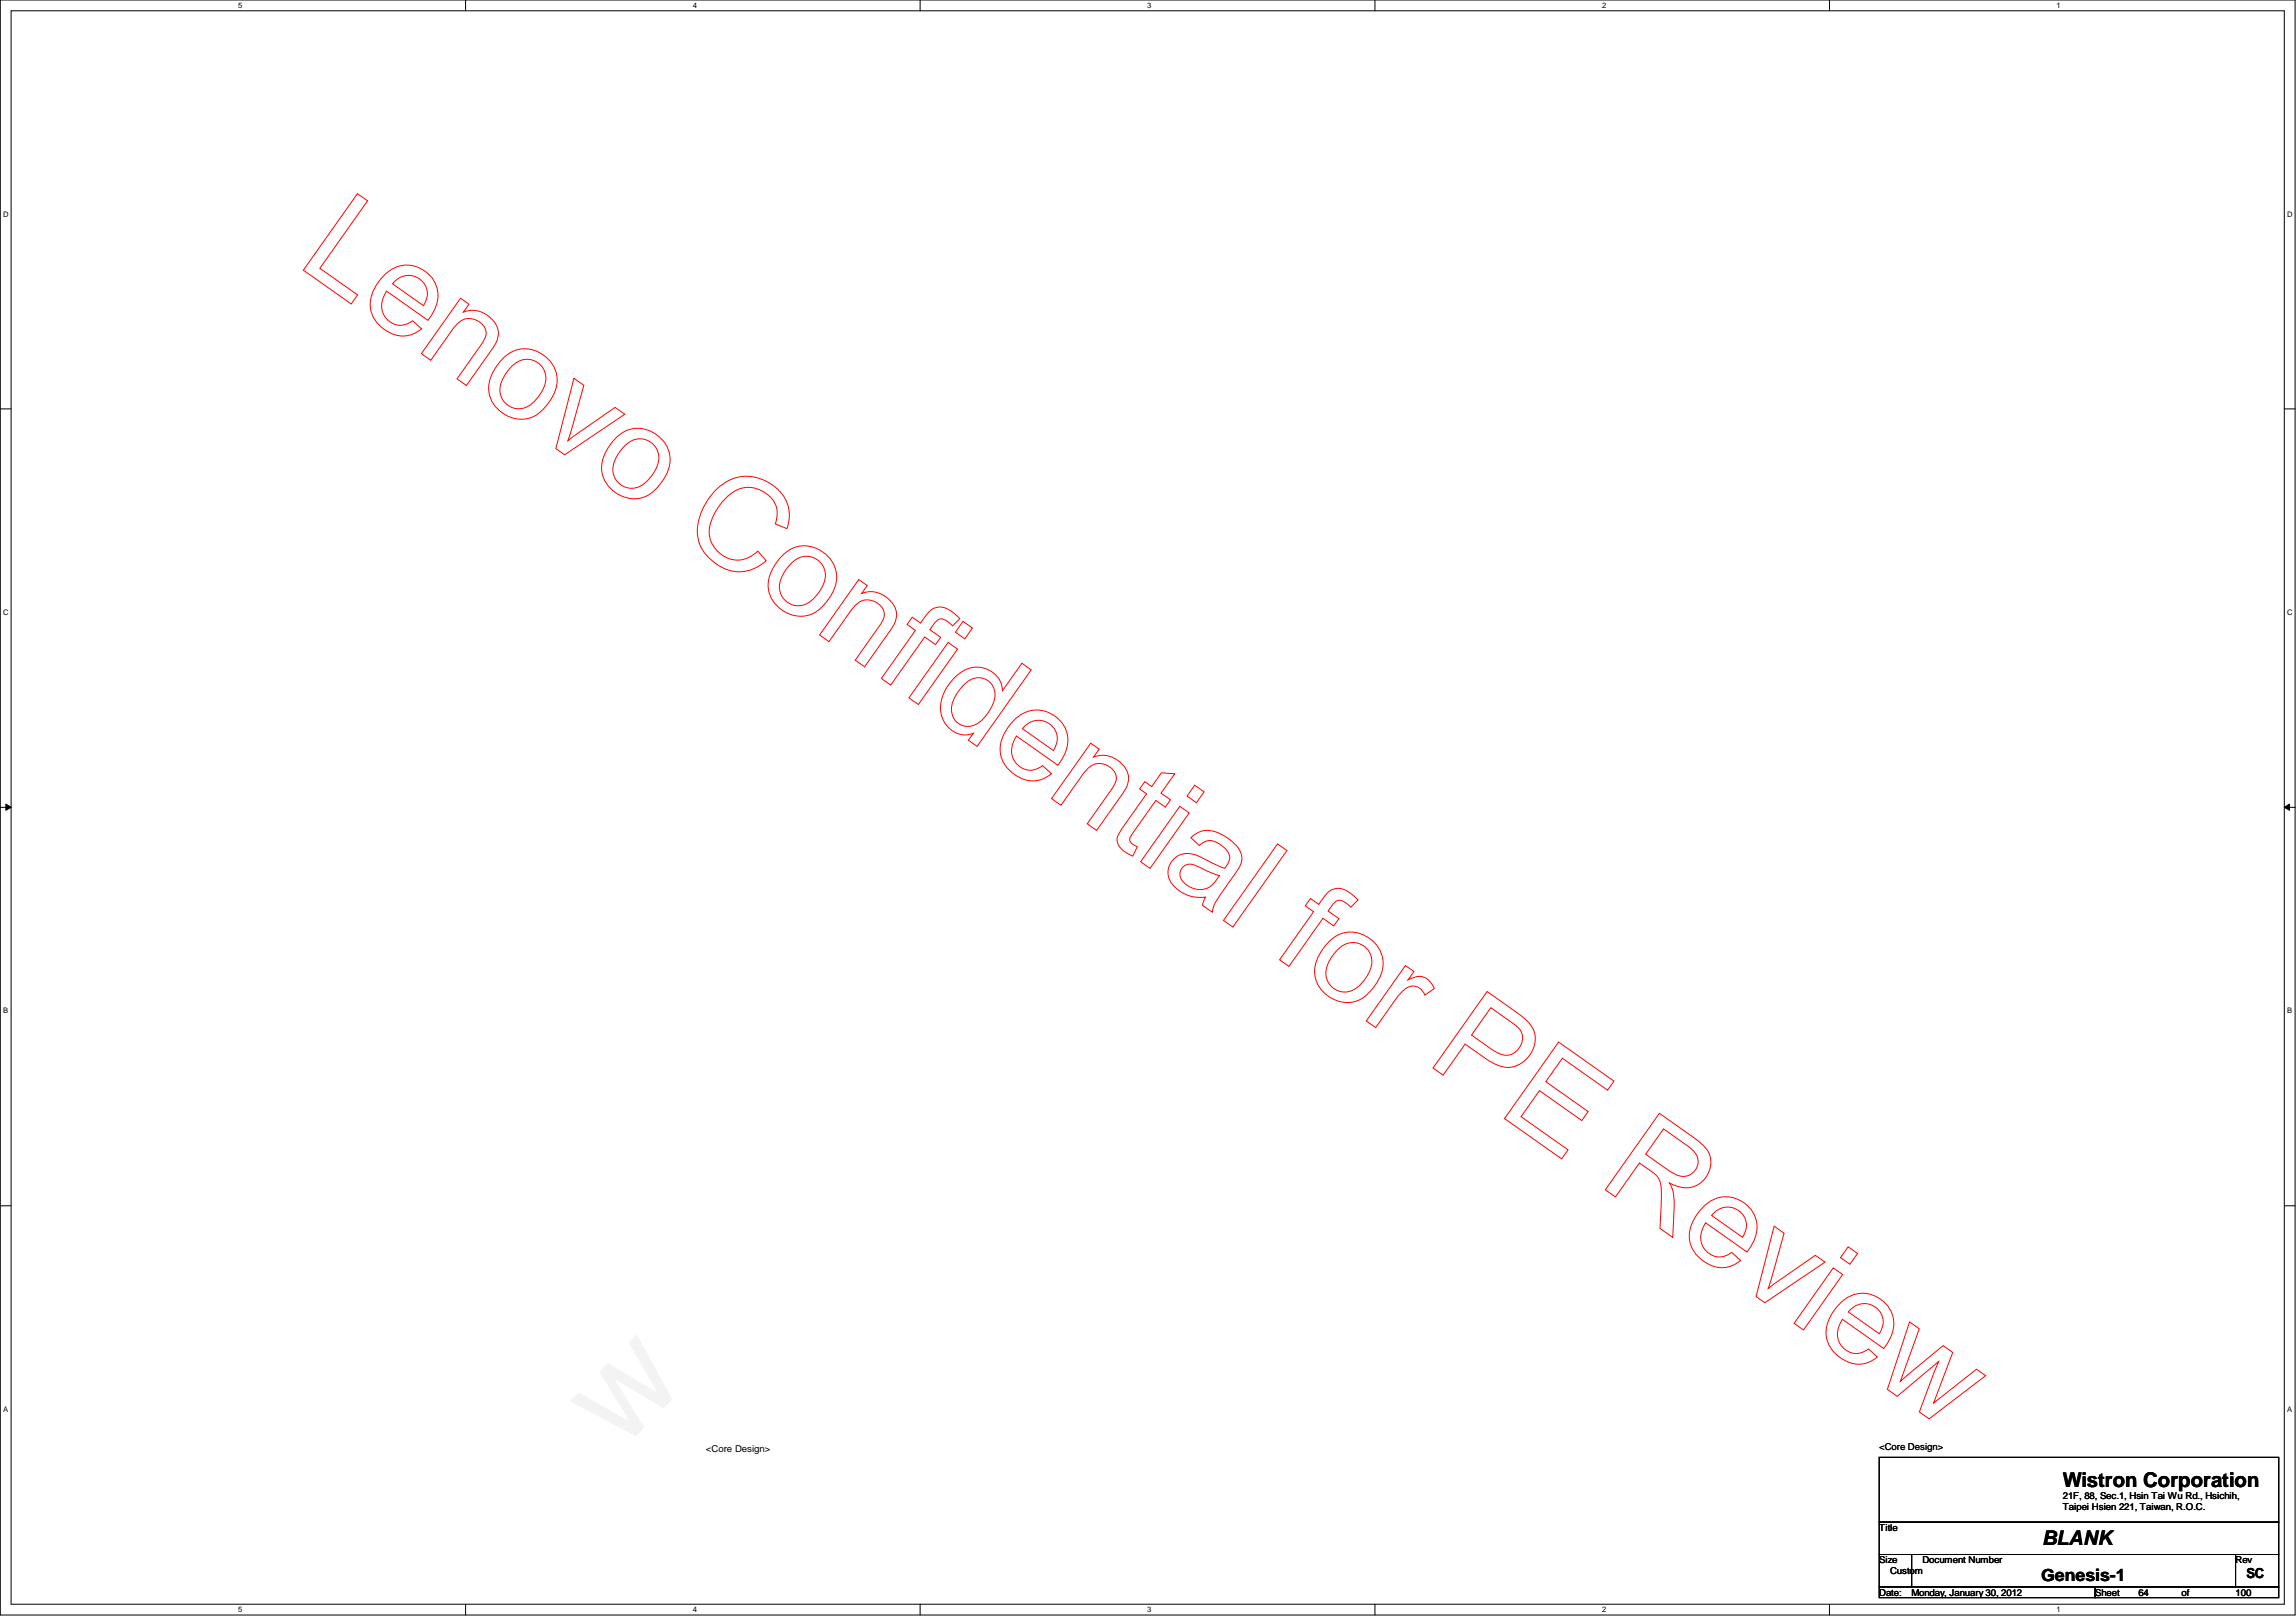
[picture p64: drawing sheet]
<svg xmlns="http://www.w3.org/2000/svg" width="297mm" height="210mm" viewBox="0 0 297 210" stroke-linecap="round" stroke-linejoin="round" font-family="sans-serif">
<defs><g id="words">
<g font-size="2.6">
<text x="266.9" y="192.4">Wistron Corporation</text>
<text x="264.2" y="199.9">BLANK</text>
</g>
<text font-size="2.2" x="264.1" y="204.6">Genesis-1</text>
<text font-size="1.8" x="290.6" y="204.2">SC</text>
<g font-size="1.2">
<text x="91.3" y="187.9">&lt;Core Design&gt;</text>
<text x="243.1" y="187.7">&lt;Core Design&gt;</text>
<text x="266.9" y="193.9">21F, 88, Sec.1, Hsin Tai Wu Rd., Hsichih,</text>
<text x="266.9" y="195.4">Taipei Hsien 221, Taiwan, R.O.C.</text>
<text x="243.1" y="198.1">Title</text>
<text x="243.1" y="202.3">Size</text>
<text x="244.5" y="203.7">Custom</text>
<text x="248.7" y="202.3">Document Number</text>
<text x="289.2" y="202.3">Rev</text>
<text x="243.1" y="206.5">Date:</text>
<text x="247.3" y="206.5">Monday, January 30, 2012</text>
<text x="271.1" y="206.5">Sheet</text>
<text x="276.6" y="206.5">64</text>
<text x="282.2" y="206.5">of</text>
<text x="289.2" y="206.5">100</text>
</g>
<g font-size="1">
<text x="30.8" y="1.1">5</text>
<text x="89.6" y="1.1">4</text>
<text x="148.4" y="1.1">3</text>
<text x="207.3" y="1.1">2</text>
<text x="266.1" y="1.1">1</text>
<text x=".4" y="28">D</text>
<text x="295.9" y="28">D</text>
<text x=".4" y="79.5">C</text>
<text x="295.9" y="79.5">C</text>
<text x=".4" y="131.1">B</text>
<text x="295.9" y="131.1">B</text>
<text x=".4" y="182.7">A</text>
<text x="295.9" y="182.7">A</text>
<text x="30.8" y="208.7">5</text>
<text x="89.6" y="208.7">4</text>
<text x="148.4" y="208.7">3</text>
<text x="207.3" y="208.7">2</text>
<text x="266.1" y="208.7">1</text>
</g>
</g></defs>
<path d="M0 0h296.9v209h-296.9zM1.4 1.4h294.1v206.2h-294.1z" fill="none" stroke="#000" stroke-width=".13"/>
<g fill="#fff">
<path d="M30.8 .2h.6v1.1h-.6z"/>
<path d="M30.8 207.8h.6v1.1h-.6z"/>
</g>
<path d="M60.2 0v1.4M60.2 207.6v1.4" fill="none" stroke="#000" stroke-width=".13"/>
<g fill="#fff">
<path d="M89.6 .2h.6v1.1h-.6z"/>
<path d="M89.6 207.8h.6v1.1h-.6z"/>
</g>
<path d="M119 0v1.4M119 207.6v1.4" fill="none" stroke="#000" stroke-width=".13"/>
<g fill="#fff">
<path d="M148.4 .2h.6v1.1h-.6z"/>
<path d="M148.4 207.8h.6v1.1h-.6z"/>
</g>
<path d="M177.9 0v1.4M177.9 207.6v1.4" fill="none" stroke="#000" stroke-width=".13"/>
<g fill="#fff">
<path d="M207.3 .2h.5v1.1h-.5z"/>
<path d="M207.3 207.8h.5v1.1h-.5z"/>
</g>
<path d="M236.7 0v1.4M236.7 207.6v1.4" fill="none" stroke="#000" stroke-width=".13"/>
<g fill="#fff">
<path d="M266.1 .2h.5v1.1h-.5z"/>
<path d="M266.1 207.8h.5v1.1h-.5z"/>
<path d="M.4 27.1h.7v1.1h-.7z"/>
<path d="M295.9 27.1h.7v1.1h-.7z"/>
<path d="M.4 78.7h.7v1.1h-.7z"/>
<path d="M295.9 78.7h.7v1.1h-.7z"/>
</g>
<path d="M0 52.9h1.4M295.5 52.9h1.4" fill="none" stroke="#000" stroke-width=".13"/>
<g fill="#fff">
<path d="M.4 130.2h.7v1.1h-.7z"/>
<path d="M295.9 130.2h.6v1.1h-.6z"/>
</g>
<path d="M0 104.5h1.4M.8 104.1l.6 .4-.6 .4zM295.5 104.5l.7-.4v.8zM295.5 104.5h1.4" fill="none" stroke="#000" stroke-width=".13"/>
<path d="M.8 104.1l.6 .4-.6 .4zM295.5 104.5l.7-.4v.8z" fill="#000"/>
<g fill="#fff">
<path d="M.4 181.8h.7v1.1h-.7z"/>
<path d="M295.9 181.8h.6v1.1h-.6z"/>
</g>
<path d="M0 156h1.4M295.5 156h1.4M243.1 188.6h51.7v8.4h-51.7zM243.1 197h51.7v4.2h-51.7zM243.1 201.2h4.2v4.2h-4.2zM243.1 205.4h28v1.4h-28zM247.3 201.2h41.9v4.2h-41.9zM271.1 205.4h23.7v1.4h-23.7zM289.2 201.2h5.6v4.2h-5.6z" fill="none" stroke="#000" stroke-width=".13"/>
<g fill="none" stroke="#f00" stroke-width=".13">
<path d="M46.2 25.1l1.4 .9-6.2 8.7 4.9 3.5-.9 1.1-6.2-4.3zM49.8 35.5a4 4 0 0 1 5.4-.2 4 4 0 0 1 .7 5.3l-.5 .9-5.4-3.8a2.73 2.73 0 0 0 .8 4.1 2.32 2.32 0 0 0 2.6-.3l1.1 1.1a3.8 3.8 0 0 1-5.2-.3 3.9 3.9 0 0 1-.7-5.3zM51.1 36.4a2.44 2.44 0 0 1 3.3-.2 2.44 2.44 0 0 1 .4 3.4l-4-2.9zM59.6 38.6l1.1 .8-.7 1a3.4 3.4 0 0 1 4.5 2.7 3.9 3.9 0 0 1-1 2.4l-3.2 4.4-1.2-.9 3.1-4.3a2.03 2.03 0 0 0 .6-2.2 2.25 2.25 0 0 0-3.9-.3l-3.2 4.4-1.2-.8zM65.1 46.3a4 4 0 0 1 6.1 .4 4.1 4.1 0 0 1-.1 5.3 4.4 4.4 0 0 1-3.6 2.3 4.1 4.1 0 0 1-4-5.5 7.1 7.1 0 0 1 1.6-2.5zM66.3 47.3a2.5 2.5 0 0 1 3.3-.3 2.5 2.5 0 0 1 .7 3.2 4.4 4.4 0 0 1-2.8 2.7 2.48 2.48 0 0 1-2.4-1.1 2.48 2.48 0 0 1-.1-2.6 6.4 6.4 0 0 1 1.3-1.9zM74.3 49l1.2 .9-2 7.1 6.1-4.3 1.2 .9-7.8 5.3-1.1-.8zM79.7 56.6a4 4 0 0 1 6.1 .4 4.1 4.1 0 0 1-.1 5.3 4.4 4.4 0 0 1-3.6 2.2 4.1 4.1 0 0 1-4-5.4 7.1 7.1 0 0 1 1.6-2.5zM81 57.6a2.5 2.5 0 0 1 3.2-.3 2.5 2.5 0 0 1 .7 3.2 4.4 4.4 0 0 1-2.8 2.7 2.48 2.48 0 0 1-2.4-1.1 2.48 2.48 0 0 1-.1-2.7 6.4 6.4 0 0 1 1.4-1.8zM92.5 63.6a5.6 5.6 0 0 1 9.6 2.4v1l-.3 1.4-1.5-.6a3.2 3.2 0 0 0-1.6-4.2 3.7 3.7 0 0 0-4.7 .8 6.6 6.6 0 0 0-2.2 4.8 3.7 3.7 0 0 0 2.4 3.1 3.7 3.7 0 0 0 3.8-1l1.1 1.3a5 5 0 0 1-6.9 0 5 5 0 0 1-1.5-6.1l.7-1.5zM101.3 71.8a4 4 0 0 1 6 .4 4.1 4.1 0 0 1-.1 5.3 4.4 4.4 0 0 1-3.6 2.2 4.1 4.1 0 0 1-4-5.4 7.1 7.1 0 0 1 1.7-2.5zM102.5 72.8a2.5 2.5 0 0 1 3.3-.3 2.5 2.5 0 0 1 .7 3.2 4.4 4.4 0 0 1-2.8 2.7 2.48 2.48 0 0 1-2.5-1.1 2.48 2.48 0 0 1-.1-2.7 6.4 6.4 0 0 1 1.4-1.8z"/>
<path d="M111.1 75l1.1 .8-.7 1a3.4 3.4 0 0 1 4.5 2.7 3.9 3.9 0 0 1-1 2.4l-3.1 4.4-1.3-.9 3.1-4.3a2.03 2.03 0 0 0 .6-2.2 2.25 2.25 0 0 0-3.9-.3l-3.2 4.4-1.2-.8zM118 79.9l1.1 .7 .5-.7a2.18 2.18 0 0 1 2.4-1.3l1.1 .5 1.1 1-1 .9a1.79 1.79 0 0 0-1.8-.8 3.6 3.6 0 0 0-1.1 1.3l1.4 1-.7 .9-1.4-1-4.4 6.3-1.2-.9 4.4-6.2-1-.8zM122.7 83.1l1.2 .9-5.1 7.2-1.2-.9zM123.4 87.8a3.7 3.7 0 0 1 4.3-1.2 3 3 0 0 1 2 2.8l2.5-3.6 1.2 .9-7 9.9-1.1-.8 .6-.9a3.2 3.2 0 0 1-4.2-2.9 5.3 5.3 0 0 1 1.7-4.2zM124.6 80.4l1.2 .9-1 1.4-1.2-.9zM124.8 88.5a2.23 2.23 0 0 1 2.9-.5 2.23 2.23 0 0 1 .9 2.8 5 5 0 0 1-2.8 3.1 2.19 2.19 0 0 1-2.2-.7 2.19 2.19 0 0 1-.4-2.3 6.2 6.2 0 0 1 1.6-2.4zM131.3 93.1a4 4 0 0 1 5.4-.2 4 4 0 0 1 .7 5.3l-.5 .8-5.4-3.7a2.73 2.73 0 0 0 .8 4.1 2.32 2.32 0 0 0 2.6-.3l1.1 1a3.8 3.8 0 0 1-5.2-.3 3.9 3.9 0 0 1-.7-5.2zM132.6 94a2.44 2.44 0 0 1 3.3-.2 2.44 2.44 0 0 1 .4 3.3l-4-2.8zM141.1 96.2l1.1 .7-.7 1.1a3.4 3.4 0 0 1 4.5 2.7 3.9 3.9 0 0 1-1 2.4l-3.1 4.4-1.2-.9 3-4.4a2.03 2.03 0 0 0 .6-2.1 2.25 2.25 0 0 0-3.9-.3l-3.1 4.4-1.3-.9zM148.1 101.2l.9 .6 1.3-1.8 1.7 .1-1.8 2.5 1.2 .9-.6 1-1.3-.9-3.1 4.5a.77 .77 0 0 0 .3 1.3l.4 .2-.6 1.2a3 3 0 0 1-2-1.9v-.5l.4-.8 3.4-4.9-.9-.6zM152.6 104.3l1.2 .9-5 7.2-1.2-.9zM153.1 112.2a1.6 1.6 0 0 1 2 0l1.4 .7 1.3 .4-.3 .5a2.62 2.62 0 0 1-2.6 1.3 2.62 2.62 0 0 1-2.2-1.8l-.1-.2a1.31 1.31 0 0 1 .5-.9z"/>
<path d="M154.1 108.4a3.1 3.1 0 0 1 4-.4 4.5 4.5 0 0 1 2.6 2.9 3.1 3.1 0 0 1-1 2.3l-1.6 2.2a5.1 5.1 0 0 0-1.3 2.7l-1.2-.9 .4-1.1a4.6 4.6 0 0 1-4.7-2.3 2.55 2.55 0 0 1 .8-2.8 2.55 2.55 0 0 1 2.9-.2l2.1 1 1.3 .6a1.64 1.64 0 0 0 .2-2.5 2.72 2.72 0 0 0-2.4-1.1l-1.1 .6zM154.6 101.6l1.2 .9-1 1.4-1.2-.9zM165.3 109.2l1.2 .9-7 9.9-1.2-.9zM169.5 116.3l1.1 .7 .5-.7a2.18 2.18 0 0 1 2.4-1.3l1.1 .5 1.1 1-.9 .9a1.79 1.79 0 0 0-1.9-.8 3.6 3.6 0 0 0-1.1 1.3l1.4 1-.7 .9-1.3-1-4.4 6.3-1.3-.9 4.4-6.2-1-.8zM172 121.8a4 4 0 0 1 6 .4 4.1 4.1 0 0 1-.1 5.2 4.4 4.4 0 0 1-3.6 2.3 4.1 4.1 0 0 1-4-5.4 7.1 7.1 0 0 1 1.7-2.5zM173.2 122.8a2.5 2.5 0 0 1 3.3-.3 2.5 2.5 0 0 1 .7 3.2 4.4 4.4 0 0 1-2.8 2.6 2.48 2.48 0 0 1-2.5-1 2.48 2.48 0 0 1-.1-2.7 6.4 6.4 0 0 1 1.4-1.8zM181.8 125l1.1 .7-.7 1.1a2.19 2.19 0 0 1 2.2-.3 2.66 2.66 0 0 1 1.2 1.4l-1.3 .9a1.63 1.63 0 0 0-2.8-.6l-.9 1-2.6 3.8-1.2-.9zM192.4 128.3l3.7 2.7a5.4 5.4 0 0 1 2.4 2.7 3.7 3.7 0 0 1-3.8 4.4 6 6 0 0 1-2.6-1.2l-2.6-1.8-2.8 4-1.3-.9zM192.9 130.4l2.9 2.1a2.16 2.16 0 0 1 .8 3.1 2.16 2.16 0 0 1-3.2 .4l-3-2.1zM201.6 134.9l7.2 5-.8 1.2-5.9-4.2-2.1 3.1 5.5 3.8-.9 1.2-5.4-3.9-2.4 3.4 6.1 4.3-.9 1.2-7.4-5.2zM214.7 144.1l4.4 3.1a4.3 4.3 0 0 1 2.2 2.8 3.3 3.3 0 0 1-1.4 3.1 3.3 3.3 0 0 1-3.4 .2l-.5-.2a5.5 5.5 0 0 1 .6 3.1l-.2 3.9-1.6-1.1 .1-4.4a3 3 0 0 0-1.3-3l-1.5-1.1-3.1 4.4-1.3-.9zM215.2 146.1l3.1 2.2a2.31 2.31 0 0 1 1.4 2.3 1.99 1.99 0 0 1-3.2 1.3l-3.6-2.5z"/>
<path d="M220.5 156.1a4 4 0 0 1 5.4-.3 4 4 0 0 1 .7 5.4l-.6 .8-5.3-3.8a2.73 2.73 0 0 0 .7 4.2 2.32 2.32 0 0 0 2.6-.3l1.2 1a3.8 3.8 0 0 1-5.3-.3 3.9 3.9 0 0 1-.6-5.2zM221.7 157a2.44 2.44 0 0 1 3.4-.2 2.44 2.44 0 0 1 .3 3.3l-4-2.8zM229.5 158.7l1.3 .9-2 7.1 6.1-4.2 1.2 .8-7.8 5.3-1.1-.8zM237.2 164.1l1.2 .8-5.1 7.2-1.2-.8zM238.2 168.6a4 4 0 0 1 5.4-.3 4 4 0 0 1 .7 5.4l-.6 .8-5.3-3.8a2.73 2.73 0 0 0 .7 4.2 2.32 2.32 0 0 0 2.6-.3l1.2 1a3.8 3.8 0 0 1-5.3-.3 3.9 3.9 0 0 1-.6-5.2zM239.1 161.4l1.2 .8-1 1.4-1.2-.9zM239.4 169.5a2.44 2.44 0 0 1 3.4-.2 2.44 2.44 0 0 1 .3 3.3l-4-2.8zM247 171.1l1.3 .9-2.4 6.7 5.5-4.6 1.2 .9-2.4 6.6 5.5-4.4 1.2 .8-7.3 5.6-1.3-.9 2.5-6.5-5.4 4.5-1.2-.9z"/>
</g>
<use href="#words"/>
</svg>
